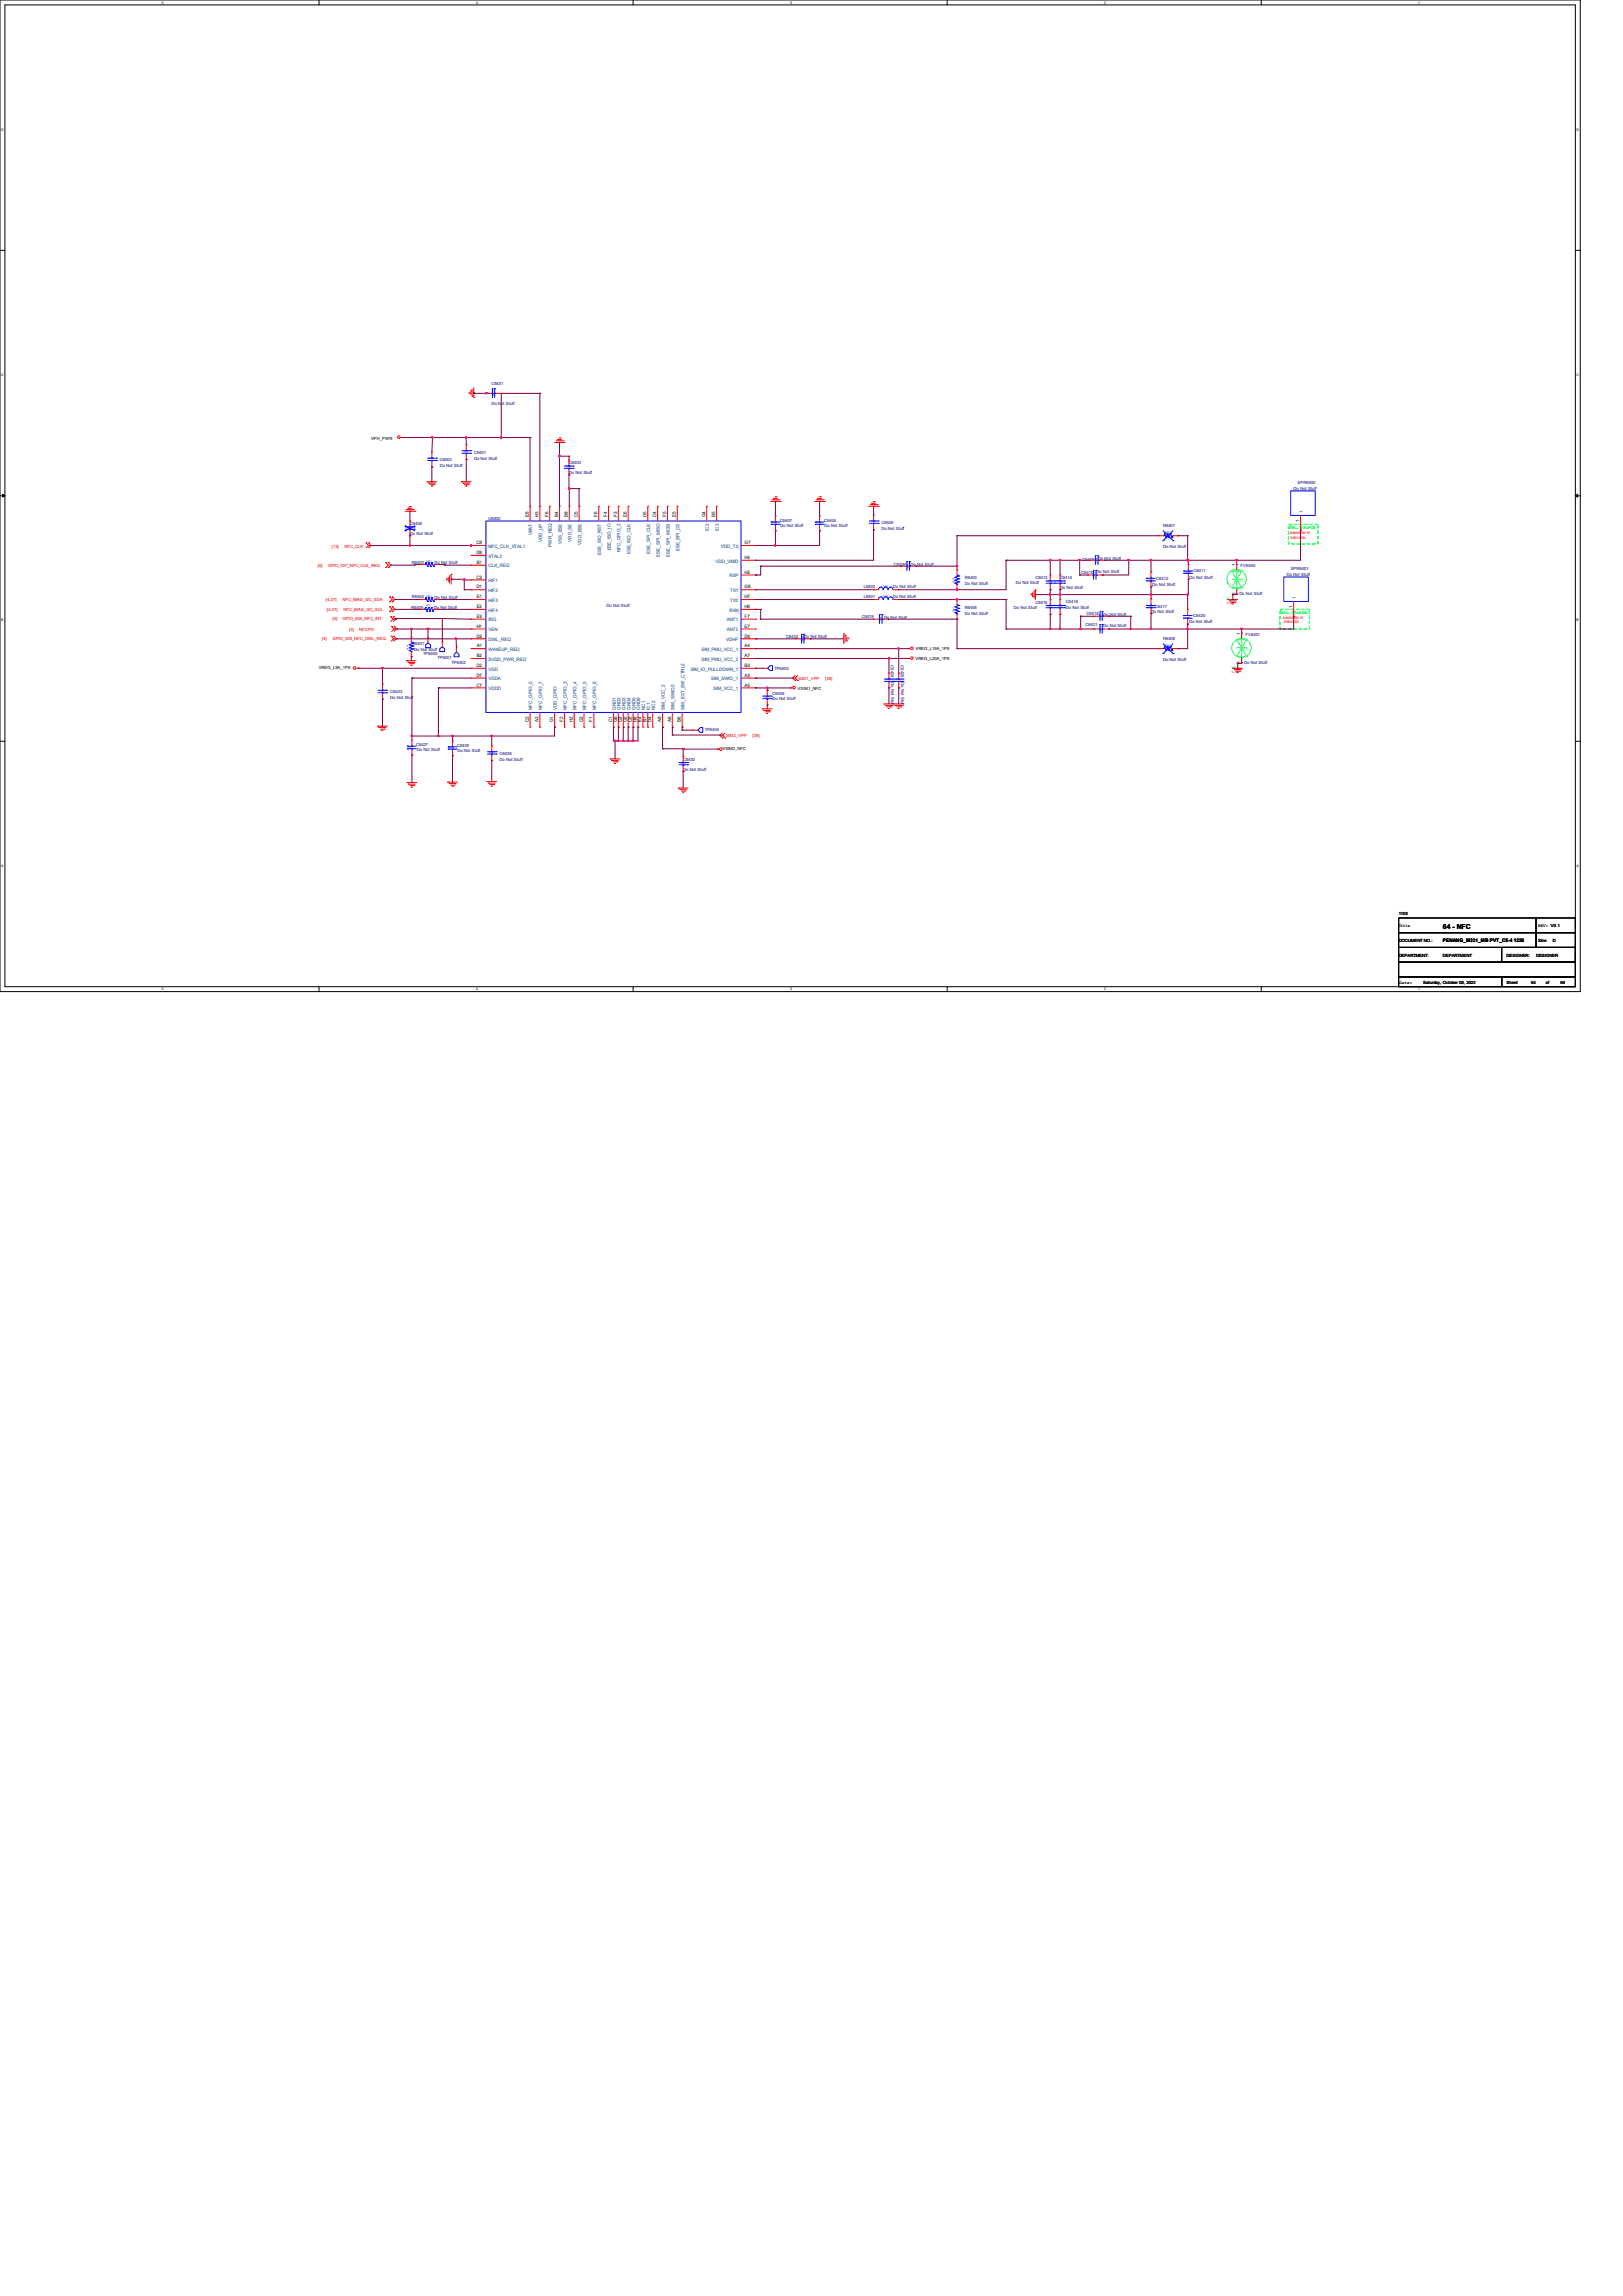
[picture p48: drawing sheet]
<svg xmlns="http://www.w3.org/2000/svg" width="210mm" height="297mm" viewBox="0 0 210 297" stroke-linecap="round" stroke-linejoin="round" font-family="sans-serif">
<defs><g id="words">
<text font-size=".9" x="186.7" y="120.2">64 - NFC</text>
<g font-size=".6" fill="#000080">
<text x="63.6" y="49.8">C6431</text>
<text x="63.6" y="52.5">Do Not Stuff</text>
<text x="56.9" y="59.7">C6402</text>
<text x="61.3" y="58.7">C6401</text>
<text x="61.3" y="59.5">Do Not Stuff</text>
<text x="56.9" y="60.5">Do Not Stuff</text>
<text x="73.6" y="60.1">C6403</text>
<text x="73.6" y="61.3">Do Not Stuff</text>
<text x="167.4" y="63.4">Do Not Stuff</text>
<text x="167.9" y="62.7">SPR6400</text>
<text x="53" y="67.9">C6406</text>
<text x="53" y="69.2">Do Not Stuff</text>
<text x="63.2" y="67.3">U6400</text>
<text x="100.9" y="67.6">C6407</text>
<text x="101" y="68.2">Do Not Stuff</text>
<text x="106.6" y="67.6">C6404</text>
<text x="106.7" y="68.2">Do Not Stuff</text>
<text x="114" y="67.8">C6405</text>
<text x="114" y="68.6">Do Not Stuff</text>
<text x="150.5" y="68.2">R6401</text>
<text x="150.5" y="70.9">Do Not Stuff</text>
<text x="53.3" y="72.9">R6402</text>
<text x="53.3" y="77.4">R6404</text>
<text x="56.2" y="72.9">Do Not Stuff</text>
<text x="56.2" y="77.5">Do Not Stuff</text>
<text x="111.8" y="76.1">L6400</text>
<text x="111.8" y="77.3">L6401</text>
<text x="115.5" y="76.1">Do Not Stuff</text>
<text x="115.5" y="77.4">Do Not Stuff</text>
<text x="115.7" y="73.2">C6409</text>
<text x="117.8" y="73.2">Do Not Stuff</text>
<text x="124.8" y="74.9">R6403</text>
<text x="124.8" y="75.7">Do Not Stuff</text>
<text x="131.4" y="75.6">Do Not Stuff</text>
<text x="134" y="74.9">C6413</text>
<text x="137.2" y="74.9">C6414</text>
<text x="137.2" y="76.2">Do Not Stuff</text>
<text x="137.9" y="78">C6416</text>
<text x="139.9" y="74.3">C6410 Do Not Stuff</text>
<text x="140" y="72.5">C6408</text>
<text x="142.1" y="72.4">Do Not Stuff</text>
<text x="149.1" y="75.8">Do Not Stuff</text>
<text x="149.6" y="75">C6412</text>
<text x="153.9" y="74.8">Do Not Stuff</text>
<text x="154.4" y="74">C6411</text>
<text x="160.4" y="77">Do Not Stuff</text>
<text x="160.5" y="73.4">FV6400</text>
<text x="166.5" y="74.5">Do Not Stuff</text>
<text x="167" y="73.8">SPR6401</text>
<text x="53.2" y="78.7">R6405</text>
<text x="53.3" y="83.4">R6407</text>
<text x="56.1" y="78.7">Do Not Stuff</text>
<text x="78.5" y="78.5">Do Not Stuff</text>
<text x="101.7" y="82.6">C6422</text>
<text x="104" y="82.6">Do Not Stuff</text>
<text x="111.5" y="79.9">C6419</text>
<text x="114.4" y="80.1">Do Not Stuff</text>
<text x="124.8" y="78.7">R6406</text>
<text x="124.8" y="79.5">Do Not Stuff</text>
<text x="131.2" y="78.8">Do Not Stuff</text>
<text x="134" y="78.1">C6415</text>
<text x="137.9" y="78.7">Do Not Stuff</text>
<text x="140.5" y="80.9">C6421</text>
<text x="140.6" y="79.5">C6418</text>
<text x="142.7" y="79.6">Do Not Stuff</text>
<text x="142.7" y="81.2">Do Not Stuff</text>
<text x="148.9" y="79.2">Do Not Stuff</text>
<text x="149.4" y="78.6">C6417</text>
<text x="150.5" y="82.8">R6408</text>
<text x="153.9" y="80.6">Do Not Stuff</text>
<text x="154.4" y="79.8">C6420</text>
<text x="161.2" y="82.3">FV6401</text>
<text x="50.5" y="89.7">C6423</text>
<text x="53.6" y="84.2">Do Not Stuff</text>
<text x="54.7" y="84.7">TP6400</text>
<text x="56.6" y="85.2">TP6401</text>
<text x="58.4" y="85.9">TP6402</text>
<text x="99.9" y="90">C6426</text>
<text x="100.2" y="86.6">TP6403</text>
<text x="115.3" y="86.1" transform="rotate(90 115.3 86.1)">C6424</text>
<text x="115.3" y="88.3" transform="rotate(90 115.3 88.3)">Do Not Stuff</text>
<text x="116.5" y="86.1" transform="rotate(90 116.5 86.1)">C6425</text>
<text x="116.6" y="88.3" transform="rotate(90 116.6 88.3)">Do Not Stuff</text>
<text x="150.5" y="85.5">Do Not Stuff</text>
<text x="161" y="85.9">Do Not Stuff</text>
<text x="50.5" y="90.5">Do Not Stuff</text>
<text x="91.2" y="94.6">TP6404</text>
<text x="99.9" y="90.6">Do Not Stuff</text>
<text x="53.8" y="96.6">C6427</text>
<text x="53.9" y="97.2">Do Not Stuff</text>
<text x="59.1" y="96.6">C6429</text>
<text x="59.2" y="97.3">Do Not Stuff</text>
<text x="64.6" y="97.7">C6428</text>
<text x="64.6" y="98.4">Do Not Stuff</text>
<text x="88.4" y="98.4">C6430</text>
<text x="88.4" y="99.7">Do Not Stuff</text>
</g>
<g font-size=".6">
<text x="48" y="56.9">VPH_PWR</text>
<text x="61.6" y="70.4">C8</text>
<text x="61.6" y="71.7">D8</text>
<text x="68.4" y="66.9" transform="rotate(-90 68.4 66.9)">E8</text>
<text x="69.7" y="66.9" transform="rotate(-90 69.7 66.9)">H3</text>
<text x="71" y="66.9" transform="rotate(-90 71 66.9)">F8</text>
<text x="72.2" y="66.9" transform="rotate(-90 72.2 66.9)">B4</text>
<text x="73.5" y="66.9" transform="rotate(-90 73.5 66.9)">B8</text>
<text x="74.8" y="66.9" transform="rotate(-90 74.8 66.9)">C5</text>
<text x="77.3" y="66.9" transform="rotate(-90 77.3 66.9)">F6</text>
<text x="78.6" y="66.9" transform="rotate(-90 78.6 66.9)">F4</text>
<text x="79.8" y="66.9" transform="rotate(-90 79.8 66.9)">F3</text>
<text x="81.1" y="66.9" transform="rotate(-90 81.1 66.9)">E6</text>
<text x="83.7" y="66.9" transform="rotate(-90 83.7 66.9)">D5</text>
<text x="84.9" y="66.9" transform="rotate(-90 84.9 66.9)">C4</text>
<text x="86.2" y="66.9" transform="rotate(-90 86.2 66.9)">F5</text>
<text x="87.5" y="66.9" transform="rotate(-90 87.5 66.9)">E5</text>
<text x="91.3" y="66.9" transform="rotate(-90 91.3 66.9)">G4</text>
<text x="92.5" y="66.9" transform="rotate(-90 92.5 66.9)">B5</text>
<text x="96.4" y="70.4">G7</text>
<text x="168.1" y="67.5" transform="rotate(-90 168.1 67.5)">1</text>
<text x="61.6" y="74.8">C3</text>
<text x="61.6" y="76.1">D1</text>
<text x="61.7" y="72.9">B1</text>
<text x="61.7" y="77.4">E1</text>
<text x="96.4" y="74.2">H5</text>
<text x="96.4" y="76.1">G8</text>
<text x="96.4" y="77.4">H7</text>
<text x="96.4" y="72.3">H4</text>
<text x="159.9" y="77" transform="rotate(-90 159.9 77)">2</text>
<text x="159.9" y="73.2" transform="rotate(-90 159.9 73.2)">1</text>
<text x="61.6" y="82.5">D3</text>
<text x="61.7" y="78.7">E2</text>
<text x="61.7" y="79.9">E3</text>
<text x="61.7" y="81.2">H1</text>
<text x="61.7" y="83.7">A1</text>
<text x="96.4" y="78.7">H6</text>
<text x="96.4" y="83.7">A4</text>
<text x="96.4" y="82.5">D6</text>
<text x="96.4" y="79.9">F7</text>
<text x="96.4" y="81.2">E7</text>
<text x="160.5" y="82.1" transform="rotate(-90 160.5 82.1)">1</text>
<text x="167.2" y="78.6" transform="rotate(-90 167.2 78.6)">1</text>
<text x="41.2" y="86.5">VREG_L9A_1P8</text>
<text x="61.6" y="86.3">D2</text>
<text x="61.6" y="87.5">D7</text>
<text x="61.6" y="88.8">C7</text>
<text x="61.7" y="85">B2</text>
<text x="96.4" y="86.3">B3</text>
<text x="96.4" y="85">A7</text>
<text x="96.4" y="87.5">A3</text>
<text x="96.4" y="88.8">A5</text>
<text x="103.2" y="89.2">VSIM1_NFC</text>
<text x="118.4" y="84.1">VREG_L19A_1P8</text>
<text x="118.4" y="85.4">VREG_L20A_1P8</text>
<text x="160.5" y="85.9" transform="rotate(-90 160.5 85.9)">2</text>
<text x="68.4" y="93.4" transform="rotate(-90 68.4 93.4)">C2</text>
<text x="69.7" y="93.3" transform="rotate(-90 69.7 93.3)">A2</text>
<text x="71.6" y="93.4" transform="rotate(-90 71.6 93.4)">G1</text>
<text x="72.9" y="93.3" transform="rotate(-90 72.9 93.3)">F2</text>
<text x="74.1" y="93.4" transform="rotate(-90 74.1 93.4)">H2</text>
<text x="75.4" y="93.4" transform="rotate(-90 75.4 93.4)">G2</text>
<text x="76.7" y="93.3" transform="rotate(-90 76.7 93.3)">F1</text>
<text x="79.2" y="93.4" transform="rotate(-90 79.2 93.4)">C1</text>
<text x="79.8" y="93.4" transform="rotate(-90 79.8 93.4)">G6</text>
<text x="80.5" y="93.4" transform="rotate(-90 80.5 93.4)">G3</text>
<text x="81.1" y="93.4" transform="rotate(-90 81.1 93.4)">G5</text>
<text x="81.7" y="93.4" transform="rotate(-90 81.7 93.4)">C6</text>
<text x="82.4" y="93.4" transform="rotate(-90 82.4 93.4)">H8</text>
<text x="83" y="93.3" transform="rotate(-90 83 93.3)">E4</text>
<text x="83.7" y="93.3" transform="rotate(-90 83.7 93.3)">B7</text>
<text x="84.3" y="93.4" transform="rotate(-90 84.3 93.4)">D4</text>
<text x="85.6" y="93.3" transform="rotate(-90 85.6 93.3)">A8</text>
<text x="86.8" y="93.3" transform="rotate(-90 86.8 93.3)">A6</text>
<text x="88.1" y="93.3" transform="rotate(-90 88.1 93.3)">B6</text>
<text x="93.5" y="97.1">VSIM2_NFC</text>
<text x="181" y="119.9">Title</text>
<text x="181" y="118.4">1103</text>
<text x="199" y="119.9">REV: V0.1</text>
<text x="181" y="121.8">DOCUMENT NO.:</text>
<text x="181" y="123.7">DEPARTMENT:</text>
<text x="186.7" y="123.7">DEPARTMENT</text>
<text x="186.7" y="121.9">PENANG_M331_MB PVT_C5-4 1220</text>
<text x="194.9" y="123.7">DESIGNER:</text>
<text x="198.8" y="123.7">DESIGNER</text>
<text x="199" y="121.8">Size</text>
<text x="200.9" y="121.8">D</text>
<text x="181.1" y="127.3">Date:</text>
<text x="184.1" y="127.3">Saturday, October 08, 2022</text>
<text x="194.9" y="127.3">Sheet</text>
<text x="198.1" y="127.3">64</text>
<text x="200" y="127.3">of</text>
<text x="201.9" y="127.3">66</text>
</g>
<g font-size=".6" fill="#f00">
<text x="42.9" y="70.9">[13]</text>
<text x="44.6" y="70.9">NFC_CLK</text>
<text x="41.1" y="73.4">[4]</text>
<text x="42.2" y="77.7">[4,27]</text>
<text x="42.4" y="73.4">GPIO_007_NFC_CLK_REQ</text>
<text x="44.3" y="77.7">NFC_BIAS_I2C_SDA</text>
<text x="41.7" y="82.8">[4]</text>
<text x="42.3" y="79">[4,27]</text>
<text x="43" y="80.3">[4]</text>
<text x="43" y="82.8">GPIO_008_NFC_DWL_REQ</text>
<text x="44.3" y="80.3">GPIO_009_NFC_INT</text>
<text x="44.4" y="79">NFC_BIAS_I2C_SCL</text>
<text x="45.2" y="81.6">[4]</text>
<text x="46.5" y="81.6">NFCPD</text>
<text x="103.3" y="87.9">SIM1_VPP</text>
<text x="106.8" y="87.9">[36]</text>
<text x="93.9" y="95.4">SIM2_VPP</text>
<text x="97.4" y="95.4">[36]</text>
</g>
<g font-size=".6" fill="#004080">
<text x="63.2" y="70.9">NFC_CLK_XTAL1</text>
<text x="68.9" y="69.3" transform="rotate(-90 68.9 69.3)">VBAT</text>
<text x="70.1" y="70.1" transform="rotate(-90 70.1 70.1)">VDD_UP</text>
<text x="71.4" y="70.7" transform="rotate(-90 71.4 70.7)">PWR_REQ</text>
<text x="72.7" y="70.4" transform="rotate(-90 72.7 70.4)">VSS_ESE</text>
<text x="74" y="70.1" transform="rotate(-90 74 70.1)">VDD_SE</text>
<text x="75.2" y="70.4" transform="rotate(-90 75.2 70.4)">VDD_ESE</text>
<text x="77.8" y="71.8" transform="rotate(-90 77.8 71.8)">ESE_ISO_RST</text>
<text x="79" y="71.2" transform="rotate(-90 79 71.2)">ESE_ISO_IO</text>
<text x="80.3" y="71.5" transform="rotate(-90 80.3 71.5)">NFC_GPIO_2</text>
<text x="81.6" y="71.7" transform="rotate(-90 81.6 71.7)">ESE_ISO_CLK</text>
<text x="84.1" y="71.6" transform="rotate(-90 84.1 71.6)">ESE_SPI_CLK</text>
<text x="87.9" y="71.3" transform="rotate(-90 87.9 71.3)">ESE_SPI_CS</text>
<text x="91.7" y="68.7" transform="rotate(-90 91.7 68.7)">IC2</text>
<text x="93" y="68.7" transform="rotate(-90 93 68.7)">IC3</text>
<text x="93.3" y="70.9">VDD_TX</text>
<text x="168.6" y="66.3" transform="rotate(-90 168.6 66.3)">1</text>
<text x="63.2" y="73.4">CLK_REQ</text>
<text x="63.2" y="75.3">HIF1</text>
<text x="63.2" y="76.6">HIF2</text>
<text x="63.2" y="77.9">HIF3</text>
<text x="63.2" y="72.1">XTAL2</text>
<text x="85.4" y="72" transform="rotate(-90 85.4 72)">ESE_SPI_MISO</text>
<text x="86.7" y="72" transform="rotate(-90 86.7 72)">ESE_SPI_MOSI</text>
<text x="92.6" y="72.8">VDD_VMID</text>
<text x="94.4" y="74.7">RXP</text>
<text x="94.5" y="76.6">TX1</text>
<text x="94.5" y="77.9">TX2</text>
<text x="167.7" y="77.5" transform="rotate(-90 167.7 77.5)">1</text>
<text x="63.2" y="82.9">DWL_REQ</text>
<text x="63.2" y="79.1">HIF4</text>
<text x="63.2" y="80.4">IRQ</text>
<text x="63.2" y="81.7">VEN</text>
<text x="94" y="82.9">VDHF</text>
<text x="94.1" y="80.4">ANT1</text>
<text x="94.1" y="81.7">ANT2</text>
<text x="94.4" y="79.1">RXN</text>
<text x="63.2" y="85.5">SVDD_PWR_REQ</text>
<text x="63.2" y="86.7">VDD</text>
<text x="63.2" y="88">VDDA</text>
<text x="63.2" y="89.3">VDDD</text>
<text x="63.2" y="84.2">WAKEUP_REQ</text>
<text x="89.4" y="86.7">SIM_IO_PULLDOWN_1</text>
<text x="90.8" y="84.2">SIM_PMU_VCC_1</text>
<text x="90.8" y="85.5">SIM_PMU_VCC_2</text>
<text x="92" y="88">SIM_SWIO_1</text>
<text x="92.3" y="89.3">SIM_VCC_1</text>
<text x="68.9" y="91.8" transform="rotate(-90 68.9 91.8)">NFC_GPIO_0</text>
<text x="70.1" y="91.8" transform="rotate(-90 70.1 91.8)">NFC_GPIO_7</text>
<text x="72.1" y="91.8" transform="rotate(-90 72.1 91.8)">VDD_GPIO</text>
<text x="73.3" y="91.8" transform="rotate(-90 73.3 91.8)">NFC_GPIO_3</text>
<text x="74.6" y="91.8" transform="rotate(-90 74.6 91.8)">NFC_GPIO_4</text>
<text x="75.9" y="91.8" transform="rotate(-90 75.9 91.8)">NFC_GPIO_5</text>
<text x="77.1" y="91.8" transform="rotate(-90 77.1 91.8)">NFC_GPIO_6</text>
<text x="79.7" y="91.8" transform="rotate(-90 79.7 91.8)">GND1</text>
<text x="80.3" y="91.8" transform="rotate(-90 80.3 91.8)">GND2</text>
<text x="80.9" y="91.8" transform="rotate(-90 80.9 91.8)">GND3</text>
<text x="81.6" y="91.8" transform="rotate(-90 81.6 91.8)">GND4</text>
<text x="82.2" y="91.8" transform="rotate(-90 82.2 91.8)">GND5</text>
<text x="82.8" y="91.8" transform="rotate(-90 82.8 91.8)">GND6</text>
<text x="83.5" y="91.8" transform="rotate(-90 83.5 91.8)">NC1</text>
<text x="84.1" y="91.8" transform="rotate(-90 84.1 91.8)">IC1</text>
<text x="84.8" y="91.8" transform="rotate(-90 84.8 91.8)">NC2</text>
<text x="86" y="91.8" transform="rotate(-90 86 91.8)">SIM_VCC_2</text>
<text x="87.3" y="91.8" transform="rotate(-90 87.3 91.8)">SIM_SWIO2</text>
<text x="88.6" y="91.8" transform="rotate(-90 88.6 91.8)">SIM_EXT_SW_CTRL2</text>
</g>
<g font-size=".6" fill="#0f0">
<text x="166.7" y="68.4">Sec. source</text>
<text x="165.6" y="79.4">Sec. source</text>
</g>
<g font-size=".5">
<text x="21" y=".5">5</text>
<text x="61.6" y=".5">4</text>
<text x="102.2" y=".5">3</text>
<text x="142.9" y=".5">2</text>
<text x="183.5" y=".5">1</text>
<text x=".2" y="16.9">D</text>
<text x="204" y="16.9">D</text>
<text x=".2" y="48.6">C</text>
<text x="204" y="48.6">C</text>
<text x=".2" y="80.4">B</text>
<text x="204" y="80.4">B</text>
<text x=".2" y="112.1">A</text>
<text x="204" y="112.1">A</text>
<text x="21" y="128.1">5</text>
<text x="61.6" y="128.1">4</text>
<text x="102.2" y="128.1">3</text>
<text x="142.9" y="128.1">2</text>
<text x="183.5" y="128.1">1</text>
</g>
<g font-size=".5" fill="#f00">
<text x="166.8" y="69.1">4440AA000116</text>
<text x="167" y="69.7">818012059</text>
<text x="165.9" y="80.1">4440AA000116</text>
<text x="166.1" y="80.6">818012059</text>
</g>
<g font-size=".5" fill="#0f0">
<text x="158.7" y="77.6">NC</text>
<text x="159.4" y="86.5">NC</text>
</g>
<g font-size=".5" fill="#ff8000">
<text x="158.7" y="78.2">0.3pF</text>
<text x="159.4" y="87.1">0.3pF</text>
</g>
<g font-size=".3" fill="#00f">
<text x="63.9" y="51.3" transform="rotate(-90 63.9 51.3)">0402</text>
<text x="55.5" y="59.4">0402</text>
<text x="60" y="58.5">0201</text>
<text x="73.3" y="60.5">0201</text>
<text x="52.7" y="68.3">0201</text>
<text x="99.8" y="67.7">0201</text>
<text x="105.5" y="67.7">0201</text>
<text x="112.7" y="67.6">0201</text>
<text x="150.7" y="68.9">0201</text>
<text x="55.2" y="72.6">0201</text>
<text x="55.2" y="77.2">0201</text>
<text x="114.3" y="75.9">0402</text>
<text x="114.3" y="77.2">0402</text>
<text x="117.6" y="73.5" transform="rotate(-90 117.6 73.5)">0201</text>
<text x="123.5" y="75.4" transform="rotate(-90 123.5 75.4)">0201</text>
<text x="135.6" y="75.3">0201</text>
<text x="136.9" y="75.3">0201</text>
<text x="141.7" y="74.7" transform="rotate(-90 141.7 74.7)">0201</text>
<text x="142" y="72.8" transform="rotate(-90 142 72.8)">0201</text>
<text x="149.2" y="74.9" transform="rotate(-180 149.2 74.9)">0201</text>
<text x="154.1" y="74" transform="rotate(-180 154.1 74)">0201</text>
<text x="55.1" y="78.4">0201</text>
<text x="103.9" y="82.9" transform="rotate(-90 103.9 82.9)">0201</text>
<text x="114" y="80.4" transform="rotate(-90 114 80.4)">0201</text>
<text x="123.5" y="79.2" transform="rotate(-90 123.5 79.2)">0201</text>
<text x="135.6" y="78.5">0201</text>
<text x="136.9" y="78.5">0201</text>
<text x="142.5" y="81.7" transform="rotate(-90 142.5 81.7)">0201</text>
<text x="142.5" y="80" transform="rotate(-90 142.5 80)">0201</text>
<text x="149.2" y="78.4" transform="rotate(-180 149.2 78.4)">0201</text>
<text x="150.7" y="83.5">0201</text>
<text x="154" y="79.8" transform="rotate(-180 154 79.8)">0201</text>
<text x="49.1" y="89.5">0201</text>
<text x="52.9" y="84.1" transform="rotate(-90 52.9 84.1)">0201</text>
<text x="114.7" y="88">0201</text>
<text x="116" y="88">0201</text>
<text x="98.9" y="90.3">0201</text>
<text x="52.8" y="96.7">0201</text>
<text x="58" y="96.8">0201</text>
<text x="63.3" y="97.4">0201</text>
<text x="88.1" y="98.8">0201</text>
</g>
<g font-size=".3" fill="#00ff80">
<text x="160.1" y="75.3">TVS-B</text>
<text x="160.8" y="84.2">TVS-B</text>
</g>
</g></defs>
<g fill="none" stroke="#000" stroke-width=".13">
<path d="M41.3 0v.6M81.9 0v.6M122.6 0v.6M163.2 0v.6M0 0h204.5v128.3h-204.5zM.6 .6h203.2v127h-203.2zM0 32.4h.6M203.8 32.4h.7M0 64.1h.6M.3 63.9l.3 .2-.3 .2zM203.8 64.1h.7M203.8 64.1l.3-.2v.4z"/>
<path d="M0 95.9h.6M203.8 95.9h.7M181 118.7h17.8v2h-17.8zM198.8 118.7h5v2h-5zM41.3 127.6v.7M81.9 127.6v.7M122.6 127.6v.7M163.2 127.6v.7M181 124.5h22.8v1.9h-22.8zM181 122.6h22.8v1.9h-22.8zM181 126.4h13.3v1.2h-13.3zM181 120.6h17.8v2h-17.8z"/>
<path d="M194.3 126.4h9.5v1.2h-9.5zM194.3 122.6h9.5v1.9h-9.5zM198.8 120.6h5v2h-5z"/>
</g>
<path d="M.3 63.9l.3 .2-.3 .2zM203.8 64.1l.3-.2v.4z" fill="#000"/>
<path d="M165.6 78.8h3.8v2.6h-3.8zM166.7 67.8h3.8v2.6h-3.8z" fill="none" stroke="#0f0" stroke-width=".17" stroke-dasharray=".3 .3"/>
<g fill="none" stroke="#f00" stroke-width=".13">
<path d="M51.8 56.6h.3M52.1 56.6h.1M55.9 58.5h.1M55.9 58.5v.6M55.9 59.8v.6M60.3 57.5h.1M60.3 59.4h.1M60.3 57.5v.7M60.3 58.8v.6M60.7 50.9h.1M60.7 50.8v.1M60.9 50.5h.1"/>
<path d="M60.9 50.5v.6M61.1 51.3h.1M61.1 50.4v.9M61.3 51.4h.1M61.3 50.2v1.2M62.9 50.9h.1M62.9 50.9h.7M64.2 50.9h.7M64.9 50.9h.1M71.8 57.2h1.2M72 57h.9M72.1 56.9h.1"/>
<path d="M72.1 56.9h.5M72.3 56.6h.2M72.5 56.6h.1M72.9 57h.1M73 57.2h.1M73.6 59.5h.1M73.6 59.5v.7M47.4 70.2h.1M47.4 70.2l.3 .4M47.7 70.6l-.3 .3M47.7 70.2l.3 .4M47.7 70.6h.1"/>
<path d="M47.7 70.2h.1M48 70.6h.1M48 70.6l-.3 .3M49.9 73.4h.1M49.9 72.8h.1M49.9 72.8l.3 .3-.3 .3M50.2 72.8l.3 .3-.3 .3M50.2 72.8h.1M50.2 73.4h.1M50.4 77.9h.1M50.4 77.2h.1M50.4 79.1h.1"/>
<path d="M50.4 78.5h.1M50.4 77.2l.4 .4-.4 .3M50.4 78.5l.4 .3-.4 .3M50.5 79.8h.1M50.5 79.8l.4 .3M50.8 77.2l.3 .4-.3 .3M50.8 78.5l.3 .3-.3 .3M50.8 77.2h.1M50.8 77.9h.1M50.8 78.5h.1M50.8 79.1h.1M50.9 79.8l.3 .3"/>
<path d="M50.9 79.8h.1M52.4 66.1h1.3M52.6 65.9h.9M52.8 65.7h.1M52.8 65.7h.5M53 65.5h.1M53 67.4h.1M53 69.3h.1M53 67.4v.6M53 68.7v.6M53.1 65.5h.1M53.5 65.9h.1"/>
<path d="M53.7 66.1h.1M54.2 78.8h.1M54.2 78.8h.7M54.3 77.6h.6M54.3 73h.6M54.3 73h.1M54.3 77.6h.1M55.2 62.3h1.3M55.2 62.3h.1M55.5 62.5h.1M55.5 62.5h.8M55.6 62.7h.5"/>
<path d="M55.8 62.9h.1M55.8 62.9h.2M55.9 60.4h.1M56.1 62.7h.1M56.1 78.8h.7M56.2 77.6h.7M56.2 73h.7M56.8 78.8h.1M56.9 73h.1M56.9 77.6h.1M57.8 74.9h.1M57.8 74.9v.1"/>
<path d="M58 75.2h.1M58 74.7v.5M58.2 74.5h.1M58.2 74.5v.9M58.4 74.3h.1M58.4 74.3v1.3M59.7 62.3h.1M59.7 62.3h1.3M59.9 62.5h.1M59.9 62.5h.9M60.1 62.7h.5M60.3 62.9h.1"/>
<path d="M60.6 62.7h.1M61 77.6h1.9M61 76.3h1.9M61 73.1h1.9M61 75h1.9M61 78.8h1.9M61 70.6h1.9M61 71.8h1.9M61 73.1h.1M61 75h.1M61 76.3h.1M61 77.6h.1"/>
<path d="M61 78.8h.1M61 70.6h.1M61 71.8h.1M68.6 65.5h.1M68.6 65.5v1.9M69.8 65.5h.1M69.8 65.5v1.9M71.1 65.5h.1M71.1 65.5v1.9M72.4 65.5h.1M72.4 65.5v1.9M73.6 61.4h.1"/>
<path d="M73.6 60.8v.6M73.7 65.5h.1M73.7 65.5v1.9M74.9 65.5h.1M74.9 65.5v1.9M77.5 65.5h.1M77.5 65.5v1.9M78.7 65.5h.1M78.7 65.5v1.9M80 65.5h.1M80 65.5v1.9M81.3 65.5h.1"/>
<path d="M81.3 65.5v1.9M83.8 65.5h.1M83.8 65.5v1.9M85.1 65.5h.1M85.1 65.5v1.9M86.4 65.5h.1M86.4 65.5v1.9M87.6 65.5h.1M87.6 65.5v1.9M91.4 65.5h.1M91.4 65.5v1.9M92.7 65.5h.1"/>
<path d="M92.7 65.5v1.9M95.9 77.6h1.9M95.9 76.3h1.9M95.9 78.8h1.9M95.9 70.6h1.9M95.9 74.4h1.9M95.9 72.5h1.9M97.8 78.8h.1M97.8 74.4h.1M97.8 76.3h.1M97.8 77.6h.1M97.8 70.6h.1"/>
<path d="M97.8 72.5h.1M99.7 64.9h1.3M99.9 64.6h.9M100.1 64.5h.1M100.1 64.5h.5M100.3 64.3h.1M100.3 66.8h.1M100.3 68.7h.1M100.3 66.8v.6M100.3 68v.7M100.4 64.3h.1M100.8 64.6h.1"/>
<path d="M101 64.9h.1M105.4 64.9h1.3M105.6 64.6h.9M105.8 64.5h.1M105.8 64.5h.5M106 64.3h.1M106 66.8h.1M106 68.7h.1M106 66.8v.6M106 68v.7M106.1 64.3h.1M106.5 64.6h.1"/>
<path d="M106.7 64.9h.1M112.4 65.5h1.3M112.6 65.3h.9M112.8 65.1h.1M112.8 65.1h.5M113 64.9h.1M113 76.3h.1M113 77.6h.1M113 66.6h.1M113 68.5h.1M113 66.6v.7M113 67.9v.6"/>
<path d="M113 77.6h.7M113 76.3h.7M113.1 64.9h.1M113.5 65.3h.1M113.7 65.5h.1M115.6 77.6h.6M115.6 76.3h.6M116.2 76.3h.1M116.2 77.6h.1M116.6 73.2h.6M116.6 73.2h.1M117.9 73.2h.6"/>
<path d="M118.5 73.2h.1M123.8 77.6h.1M123.8 73.7h.1M123.8 76.3h.1M123.8 73.7v.7M123.8 75.6v.7M123.8 77.6v.6M123.8 79.5v.6M133.4 76.8h.1M133.4 76.8v.2M133.6 77.2h.1M133.6 76.7v.5"/>
<path d="M133.8 76.5h.1M133.8 76.5v.8M134 76.3h.1M134 76.3v1.3M135.9 77.6h.1M135.9 79.5h.1M135.9 74.4h.1M135.9 76.3h.1M135.9 74.4v.6M135.9 75.6v.7M135.9 77.6v.6M135.9 78.8v.7"/>
<path d="M137.2 77.6h.1M137.2 79.5h.1M137.2 74.4h.1M137.2 76.3h.1M137.2 74.4v.6M137.2 75.6v.7M137.2 77.6v.6M137.2 78.8v.7M140.7 74.4h.7M140.7 74.4h.1M141 72.5h.6M141 72.5h.1"/>
<path d="M141.6 79.7h.6M141.6 79.7h.1M142 74.4h.6M142.2 72.5h.7M142.6 74.4h.1M142.8 79.7h.7M142.9 72.5h.1M143.5 79.7h.1M148.9 79.4h.1M148.9 77.5h.1M148.9 75.9h.1M148.9 74h.1"/>
<path d="M148.9 74v.6M148.9 75.3v.6M148.9 77.5v.6M148.9 78.7v.7M149.9 69.3h.1M149.9 69.3h.6M151.8 69.3h.6M152.4 69.3h.1M153.7 78.8h.1M153.7 78.8v.7M153.8 74.9h.1M153.8 73h.1"/>
<path d="M153.8 73v.7M153.8 74.3v.6M158.9 77.6h.1M158.9 77.6h1.2M159.1 77.7h.1M159.1 77.7h.9M159.3 77.9h.5M159.5 78.1h.1M159.8 77.9h.1M160 73h.1M160 76.8h.1M160 73v.7"/>
<path d="M160 76.2v.6M167.4 79.7h.1M167.4 77.8v1.9M168.3 68.6h.1M168.3 66.7v1.9M46.1 86.4h.3M46.4 86.4h.1M48.9 93.9h.1M48.9 93.9h1.2M49 94.1h.9M49 94.1h.1M49.2 94.3h.5"/>
<path d="M49.4 94.5h.1M49.5 88.5h.1M49.5 90.4h.1M49.5 88.5v.7M49.5 89.8v.6M49.7 94.3h.1M50.6 82.3l.3 .3M50.6 82.3h.1M50.7 81h.1M50.7 81l.3 .4M50.9 80.1l-.4 .3M50.9 80.1h.1"/>
<path d="M50.9 82.6h.1M50.9 82.3h.1M50.9 82.6l-.3 .3M50.9 82.3l.4 .3M51 81.4l-.3 .3M51 81l.3 .4M51 81.4h.1M51 81h.1M51.2 80.1h.1M51.2 80.1l-.3 .3M51.3 82.6l-.4 .3M51.3 82.6h.1"/>
<path d="M51.3 81.4h.1M51.3 81.4l-.3 .3M52.6 85.5h.1M52.6 85.5h1.2M52.8 85.7h.1M52.8 85.7h.9M53 85.9h.5M53.2 86.1h.1M53.2 82.4h.1M53.2 85h.1M53.2 82.4v.7M53.2 84.3v.7"/>
<path d="M53.3 95.8h.1M53.3 97.7h.1M53.3 95.8v.6M53.3 97v.7M53.5 85.9h.1M55.4 82.5h.1M55.4 82.5v.6M57.2 83h.1M57.2 83v.7M58.5 95.8h.1M58.5 97.7h.1M58.5 95.8v.7"/>
<path d="M58.5 97.1v.6M59.1 83.7h.1M59.1 83.7v.6M61 83.9h1.9M61 85.2h1.9M61 86.4h1.9M61 89h1.9M61 82.6h1.9M61 80.1h1.9M61 81.4h1.9M61 87.7h1.9M61 82.6h.1"/>
<path d="M61 80.1h.1M61 85.2h.1M61 86.4h.1M61 87.7h.1M61 89h.1M61 81.4h.1M61 83.9h.1M63.6 96.5h.1M63.6 98.4h.1M63.6 96.5v.6M63.6 97.7v.7M68.6 94.1h.1"/>
<path d="M68.6 92.2v1.9M69.8 94.1h.1M69.8 92.2v1.9M71.8 94.1h.1M71.8 92.2v1.9M73 94.1h.1M73 92.2v1.9M74.3 94.1h.1M74.3 92.2v1.9M75.6 94.1h.1M75.6 92.2v1.9M76.8 94.1h.1"/>
<path d="M76.8 92.2v1.9M79 98.2h1.2M79 98.2h.1M79.1 98.4h.1M79.1 98.4h.9M79.3 98.6h.5M79.4 94.1h.1M79.4 92.2v1.9M79.5 98.8h.1M79.8 98.6h.1M80 94.1h.1M80 92.2v1.9"/>
<path d="M80.6 94.1h.1M80.6 92.2v1.9M81.3 94.1h.1M81.3 92.2v1.9M81.9 94.1h.1M81.9 92.2v1.9M82.5 94.1h.1M82.5 92.2v1.9M83.2 94.1h.1M83.2 92.2v1.9M83.8 94.1h.1M83.8 92.2v1.9"/>
<path d="M84.5 94.1h.1M84.5 92.2v1.9M85.7 94.1h.1M85.7 92.2v1.9M87 94.1h.1M87 92.2v1.9M88.3 94.1h.1M88.3 92.2v1.9M88.4 97.9h.1M88.4 99.8h.1M88.4 97.9v.6M88.4 99.1v.7"/>
<path d="M89.7 94.4h.1M89.7 94.4h.6M92.8 96.9h.1M92.8 96.9h.3M93.2 95.1h.1M93.2 95.1l.3 .4M93.5 95.1h.1M93.5 95.5h.1M93.5 95.1l.3 .4M93.5 94.8l-.3 .3M93.8 95.5h.1M93.8 94.8l-.3 .3"/>
<path d="M95.9 83.9h1.9M95.9 85.2h1.9M95.9 86.4h1.9M95.9 89h1.9M95.9 82.6h1.9M95.9 80.1h1.9M95.9 81.4h1.9M95.9 87.7h1.9M97.8 80.1h.1M97.8 81.4h.1M97.8 86.4h.1M97.8 83.9h.1"/>
<path d="M97.8 85.2h.1M97.8 87.7h.1M97.8 89h.1M97.8 82.6h.1M98.6 91.7h.1M98.6 91.7h1.3M98.7 86.4h.6M98.7 86.4h.1M98.8 91.9h.1M98.8 91.9h.9M99 92.1h.5M99.2 92.3h.1"/>
<path d="M99.3 89.3h.1M99.3 91.2h.1M99.3 89.3v.6M99.3 90.6v.6M99.5 92.1h.1M102.3 89h.1M102.3 89h.3M102.6 87.7h.1M102.6 87.7l.3 .3M102.9 87.7h.1M102.9 88h.1M102.9 87.7l.3 .3"/>
<path d="M102.9 87.4l-.3 .3M103 82.6h.1M103 82.6h.6M103.2 88h.1M103.2 87.4l-.3 .3M104.2 82.6h.7M104.9 82.6h.1M109.2 82h.1M109.2 82v1.3M109.3 82.2h.1M109.3 82.2v.9M109.6 82.9h.1"/>
<path d="M109.6 82.4v.5M109.7 82.5h.1M109.7 82.5v.2M113 80.1h.1M113 80.1h.7M114.3 80.1h.6M114.4 91.1h.1M114.4 91.1h2.5M114.6 91.3h.8M114.6 91.3h.1M114.8 91.4h.5M114.9 91.7h.1"/>
<path d="M114.9 80.1h.1M114.9 91.7h.2M115 87.1h.1M115 89h.1M115 87.1v.6M115 88.3v.7M115.3 91.4h.1M115.7 91.1h.1M115.8 91.3h.9M115.8 91.3h.1M116 91.4h.5M116.2 91.7h.1"/>
<path d="M116.3 87.1h.1M116.3 89h.1M116.3 87.1v.6M116.3 88.3v.7M116.5 91.4h.1M117.6 83.9h.1M117.6 85.2h.1M117.6 83.9h.2M117.6 85.2h.2M123.8 80.1h.1M141.6 81.4h.6M141.6 81.4h.1"/>
<path d="M142.8 81.4h.7M143.5 81.4h.1M149.9 83.9h.1M149.9 83.9h.6M151.8 83.9h.6M152.4 83.9h.1M153.7 80.7h.1M153.7 80.1v.6M159.5 86.4h.1M159.5 86.4h1.3M159.7 86.6h.9M159.7 86.6h.1"/>
<path d="M159.9 86.8h.5M160.1 87h.1M160.4 86.8h.1M160.7 81.9h.1M160.7 85.7h.1M160.7 81.9v.6M160.7 85.1v.6M52.7 101.2h.1M52.7 101.2h1.2M52.8 101.4h.1M52.8 101.4h.9M53 101.6h.6"/>
<path d="M53.2 101.8h.1M53.6 101.6h.1M57.9 101.2h1.3M57.9 101.2h.1M58.1 101.3h.1M58.1 101.3h.9M58.3 101.6h.5M58.5 101.7h.1M58.8 101.6h.1M63 101.1h.1M63 101.1h1.3M63.2 101.3h.9"/>
<path d="M63.2 101.3h.1M63.4 101.5h.5M63.6 101.7h.1M63.9 101.5h.1M87.8 101.9h.1M87.8 101.9h1.2M88 102.1h.1M88 102.1h.9M88.1 102.3h.5M88.3 102.5h.1M88.3 102.5h.2M88.6 102.3h.1"/>
<circle cx="51.6" cy="56.6" r=".17"/>
<circle cx="45.9" cy="86.4" r=".17"/>
<circle cx="93.3" cy="96.9" r=".17"/>
<circle cx="102.7" cy="88.9" r=".17"/>
<circle cx="118" cy="83.9" r=".17"/>
<circle cx="118" cy="85.1" r=".17"/>
</g>
<g fill="none" stroke="#00f" stroke-width=".13">
<path d="M55.3 59.6h1.2M55.3 59.3h1.2M55.9 59.3h.1M55.9 59.6h.1M55.9 59.1v.2M55.9 59.6v.2M56.5 59.6h.1M56.5 59.3h.1M59.8 58.6h1.1M59.8 58.3h1.1M60.3 58.3h.1M60.3 58.6h.1"/>
<path d="M60.3 58.2v.1M60.3 58.6v.2M60.9 58.6h.1M60.9 58.3h.1M63.6 50.9h.1M63.7 50.9h.1M63.7 50.3h.1M63.7 50.3v1.1M64 50.9h.2M64 50.3h.1M64 50.9h.1M64 50.3v1.1"/>
<path d="M52.4 68h.1M52.4 68.7h.1M52.4 68l1.3 .7M52.5 68.5h1.1M52.5 68.2h1.1M53 68.2h.1M53 68.5h.1M53 68v.2M53 68.5v.2M53.6 68.5h.1M53.6 68.2h.1M53.7 68l-1.3 .7"/>
<path d="M54.9 78.8h.1M54.9 73h.1M54.9 77.6h.1M55 73h.1M55 77.6h.1M55.1 78.6l-.2 .2M55.1 78.6h.1M55.1 78.6l.1 .5M55.1 72.8l-.1 .2M55.1 77.3l-.1 .3M55.1 72.8h.1M55.1 77.3h.1"/>
<path d="M55.1 72.8l.2 .5M55.1 77.3l.2 .5M55.2 79.1h.1M55.3 73.3h.1M55.3 77.8h.1M55.5 78.6h.1M55.5 78.6l.1 .5M55.5 78.6l-.3 .5M55.5 72.8l-.2 .5M55.5 77.3l-.2 .5M55.5 72.8h.1M55.5 77.3h.1"/>
<path d="M55.5 72.8l.2 .5M55.5 77.3l.2 .5M55.6 79.1h.1M55.7 73.3h.1M55.7 77.8h.1M55.8 78.6l-.2 .5M55.8 78.6h.1M55.8 78.6l.2 .5M55.9 72.8h.1M55.9 77.3h.1M55.9 72.8l.2 .5M55.9 77.3l.2 .5"/>
<path d="M55.9 72.8l-.2 .5M55.9 77.3l-.2 .5M56 79.1h.1M56.1 73.3h.1M56.1 77.8h.1M56.1 78.8l-.1 .3M56.1 78.8h.1M56.2 73l-.1 .3M56.2 77.6l-.1 .2M56.2 73h.1M56.2 77.6h.1M62.9 67.4h33v24.8h-33z"/>
<path d="M73 60.6h1.2M73 60.3h1.2M73.6 60.3h.1M73.6 60.6h.1M73.6 60.2v.1M73.6 60.6v.2M74.2 60.6h.1M74.2 60.3h.1M99.8 67.8h1.1M99.8 67.5h1.1M99.8 67.8h.1M99.8 67.5h.1"/>
<path d="M100.3 67.5h.1M100.3 67.8h.1M100.3 67.4v.1M100.3 67.8v.2M105.5 67.8h1.1M105.5 67.5h1.1M105.5 67.8h.1M105.5 67.5h.1M106 67.5h.1M106 67.8h.1M106 67.4v.1M106 67.8v.2"/>
<path d="M112.5 67.7h1.1M112.5 67.4h1.1M113 67.4h.1M113 67.7h.1M113 67.3v.1M113 67.7v.2M113.6 67.7h.1M113.6 67.4h.1M113.8 79.5h.1M113.8 79.5v1.1M114.1 79.5h.1M114.1 79.5v1.1"/>
<path d="M114.3 76.3a.3 .3 0 0 0-.3-.4 .3 .3 0 0 0-.3 .4M114.3 77.5a.3 .3 0 0 0-.3-.3 .3 .3 0 0 0-.3 .4M114.9 76.3a.3 .3 0 0 0-.3-.4 .3 .3 0 0 0-.3 .4M114.9 77.5a.3 .3 0 0 0-.3-.3 .3 .3 0 0 0-.3 .4M115.5 76.3a.3 .3 0 0 0-.3-.4 .3 .3 0 0 0-.3 .4M115.5 77.5a.3 .3 0 0 0-.3-.3 .3 .3 0 0 0-.3 .4M117.2 73.2h.1M117.3 73.2h.1M117.3 72.6h.1M117.3 72.6v1.2M117.7 73.2h.2M117.7 72.6h.1"/>
<path d="M117.7 73.2h.1M117.7 72.6v1.2M123.6 79.2h.1M123.6 78.9h.1M123.6 78.5h.1M123.6 75.4h.1M123.6 75.1h.1M123.6 74.7h.1M123.6 79.2l.2 .2M123.6 75.4l.2 .2M123.6 78.9l.5 .2M123.6 78.5l.5 .2"/>
<path d="M123.6 75.1l.5 .2M123.6 74.7l.5 .2M123.8 78.2h.1M123.8 79.4h.1M123.8 74.4h.1M123.8 75.6h.1M123.8 79.4v.1M123.8 78.2l.3 .1M123.8 74.4l.3 .1M124.1 79.1l-.5 .1M124.1 78.7l-.5 .2M124.1 78.3l-.5 .2"/>
<path d="M124.1 75.3l-.5 .1M124.1 74.9l-.5 .2M124.1 74.5l-.5 .2M124.1 79.1h.1M124.1 78.7h.1M124.1 78.3h.1M124.1 75.3h.1M124.1 74.9h.1M124.1 74.5h.1M135.3 78.3h1.2M135.3 78.6h1.2M135.3 75.1h1.2"/>
<path d="M135.3 75.4h1.2M135.9 78.3h.1M135.9 78.6h.1M135.9 75.1h.1M135.9 75.4h.1M135.9 75v.1M135.9 75.4v.2M135.9 78.2v.1M135.9 78.6v.2M136.5 78.6h.1M136.5 78.3h.1M136.5 75.4h.1"/>
<path d="M136.5 75.1h.1M136.6 78.3h1.2M136.6 78.6h1.2M136.6 75.1h1.2M136.6 75.4h1.2M137.2 78.3h.1M137.2 78.6h.1M137.2 75.1h.1M137.2 75.4h.1M137.2 75v.1M137.2 75.4v.2M137.2 78.2v.1"/>
<path d="M137.2 78.6v.2M137.8 78.6h.1M137.8 78.3h.1M137.8 75.4h.1M137.8 75.1h.1M141.4 74.4h.1M141.5 74.4h.1M141.5 73.8h.1M141.5 73.8v1.1M141.6 72.5h.1M141.7 72.5h.1M141.7 71.9h.1"/>
<path d="M141.7 71.9v1.1M141.8 73.8h.1M141.8 74.4h.1M141.8 73.8v1.1M141.8 74.4h.2M142.1 71.9h.1M142.1 72.5h.1M142.1 71.9v1.1M142.2 79.7h.1M142.3 79.7h.1M142.3 79.1h.1M142.3 79.1v1.2"/>
<path d="M142.6 79.1h.1M142.6 79.7h.1M142.6 79.1v1.2M142.6 79.7h.2M148.3 78.3h1.2M148.3 78.6h1.2M148.3 74.8h1.2M148.3 75.1h1.2M148.3 78.3h.1M148.3 78.6h.1M148.3 74.8h.1M148.3 75.1h.1"/>
<path d="M148.9 78.6h.1M148.9 78.3h.1M148.9 75.1h.1M148.9 74.8h.1M148.9 74.6v.2M148.9 75.1v.2M148.9 78.1v.2M148.9 78.6v.1M150.5 69.9h.1M150.5 69.3h.1M150.5 68.7l1.3 1.2M150.6 69.3h.1"/>
<path d="M150.7 69l-.1 .3M150.7 69h.1M150.7 69l.2 .6M150.9 69.6h.1M151.1 69l-.2 .6M151.1 69h.1M151.1 69l.2 .6M151.3 69.6h.1M151.5 69h.1M151.5 69l.1 .6M151.5 69l-.2 .6M151.6 69.6h.1"/>
<path d="M151.8 69.3l-.2 .3M151.8 69.3h.1M151.8 69.9h.1M151.8 68.7l-1.3 1.2M153.1 79.6h1.2M153.1 80h1.2M153.1 79.6h.1M153.1 80h.1M153.2 73.9h1.1M153.2 74.2h1.1M153.2 73.9h.1M153.2 74.2h.1"/>
<path d="M153.7 80h.1M153.7 79.6h.1M153.7 79.5v.1M153.7 80v.1M153.8 74.2h.1M153.8 73.9h.1M153.8 73.7v.2M153.8 74.2v.1M166.1 74.6h3.2v3.2h-3.2zM167 63.5h3.2v3.2h-3.2zM48.9 89.6h1.1M48.9 89.3h1.1"/>
<path d="M49.5 89.3h.1M49.5 89.6h.1M49.5 89.2v.1M49.5 89.6v.2M50 89.6h.1M50 89.3h.1M52.7 96.9h.1M52.7 96.5h.1M52.7 96.9h1.1M52.7 96.5h1.1M53 84.2h.1M53 83.8h.1"/>
<path d="M53 83.4h.1M53 84.2l.2 .1M53 83.8l.5 .1M53 83.4l.5 .2M53.2 83.1h.1M53.2 84.3h.1M53.2 83.1l.3 .1M53.3 96.5h.1M53.3 96.9h.1M53.3 96.4v.1M53.3 96.9v.1M53.5 83.9l-.5 .3"/>
<path d="M53.5 83.6l-.5 .2M53.5 83.2l-.5 .2M53.5 83.9h.1M53.5 83.6h.1M53.5 83.2h.1M55.4 83.1l.3 .3v.4h-.6v-.4zM56.9 83.9l.3-.2 .3 .2v.4h-.6zM58 96.9h.1M58 96.6h.1M58 96.9h1.1M58 96.6h1.1M58.5 96.6h.1"/>
<path d="M58.5 96.9h.1M58.5 96.5v.1M58.5 96.9v.2M59.1 84.3l.3 .4v.3h-.6v-.3zM63.1 97.5h1.1M63.1 97.2h1.1M63.6 97.2h.1M63.6 97.5h.1M63.6 97.1v.1M63.6 97.5v.2M64.2 97.5h.1M64.2 97.2h.1"/>
<path d="M87.8 98.9h1.2M87.8 98.6h1.2M88.4 98.6h.1M88.4 98.9h.1M88.4 98.5v.1M88.4 98.9v.2M89 98.9h.1M89 98.6h.1M90.3 94.4l.3-.3h.3v.6h-.3zM98.7 90.4h1.1M98.7 90h1.1M99.3 90h.1"/>
<path d="M99.3 90.4h.1M99.3 89.9v.1M99.3 90.4v.2M99.3 86.4l.4-.3h.2v.6h-.2zM99.8 90.4h.1M99.8 90h.1M103.6 82.6h.1M103.7 82.6h.1M103.7 82h.1M103.7 82v1.2M104 82h.1M104 82.6h.1"/>
<path d="M104 82v1.2M104 82.6h.2M113.7 80.1h.1M113.8 80.1h.1M114.1 80.1h.1M114.1 80.1h.2M114.4 88.1h1.2M114.4 87.8h1.2M115 87.8h.1M115 88.1h.1M115 87.7v.1M115 88.1v.2"/>
<path d="M115.6 88.1h.1M115.6 87.8h.1M115.7 88.1h1.1M115.7 87.8h1.1M116.3 87.8h.1M116.3 88.1h.1M116.3 87.7v.1M116.3 88.1v.2M116.8 88.1h.1M116.8 87.8h.1M142.2 81.4h.1M142.3 81.4h.1"/>
<path d="M142.3 80.8h.1M142.3 80.8v1.1M142.6 80.8h.1M142.6 81.4h.1M142.6 80.8v1.1M142.6 81.4h.2M150.5 84.5h.1M150.5 83.9h.1M150.5 83.3l1.3 1.2M150.6 83.9h.1M150.7 83.7l-.1 .2M150.7 83.7h.1"/>
<path d="M150.7 83.7l.2 .5M150.9 84.2h.1M151.1 83.7l-.2 .5M151.1 83.7h.1M151.1 83.7l.2 .5M151.3 84.2h.1M151.5 83.7h.1M151.5 83.7l.1 .5M151.5 83.7l-.2 .5M151.6 84.2h.1M151.8 83.9l-.2 .3M151.8 83.9h.1"/>
<path d="M151.8 84.5h.1M151.8 83.3l-1.3 1.2"/>
</g>
<g fill="none" stroke="#00ff80" stroke-width=".13">
<path d="M159.4 73.9h.1M159.4 76h.1M159.4 74.9h1.3M159.4 76h1.3M159.4 73.9h1.3M159.4 73.9l.6 1M160 74.9l.7 1.1M160 76.2h.1M160 74.9h.1M160 73.7v2.5M160 74.9l-.6 1.1M160.7 74.9h.1"/>
<path d="M160.7 76h.1M160.7 73.9h.1M160.7 73.9l-.7 1M160 82.8l.7 1M160 82.8h.1M160 84.9h.1M160 83.8h1.3M160 84.9h1.3M160 82.8h1.3M160.7 85.1h.1M160.7 83.8h.1M160.7 82.5v2.6"/>
<path d="M160.7 83.8l-.7 1.1M160.7 83.8l.6 1.1M161.3 82.8l-.6 1M161.3 83.8h.1M161.3 84.9h.1M161.3 82.8h.1"/>
<circle cx="160" cy="74.9" r="1.25"/>
<circle cx="160.6" cy="83.8" r="1.25"/>
</g>
<path d="M52.1 56.6h3.9M52.1 56.6h.1M56 56.6l-.1 1.9M56 56.6h.1M69.8 50.9h.1M69.8 50.9v14.6" fill="none" stroke="#800040" stroke-width=".13"/>
<circle cx="55.9" cy="56.6" r=".11" fill="#f0f"/>
<circle cx="55.9" cy="56.6" r=".11" fill="none" stroke="#f0f" stroke-width=".13"/>
<path d="M56 56.6h.1M56 56.6h4.3M60.3 56.6h.1M60.3 56.6v.9" fill="none" stroke="#800040" stroke-width=".13"/>
<circle cx="60.3" cy="56.6" r=".11" fill="#f0f"/>
<circle cx="60.3" cy="56.6" r=".11" fill="none" stroke="#f0f" stroke-width=".13"/>
<path d="M60.3 56.6h4.6M64.9 56.6h.1" fill="none" stroke="#800040" stroke-width=".13"/>
<circle cx="64.8" cy="56.6" r=".11" fill="#f0f"/>
<circle cx="64.8" cy="56.6" r=".11" fill="none" stroke="#f0f" stroke-width=".13"/>
<path d="M68.6 56.6h.1M68.6 56.6v8.9M72.4 57.2h.1M72.4 59h.1M72.4 57.2v8.3" fill="none" stroke="#800040" stroke-width=".13"/>
<circle cx="72.4" cy="59" r=".11" fill="#f0f"/>
<circle cx="72.4" cy="59" r=".11" fill="none" stroke="#f0f" stroke-width=".13"/>
<g fill="none" stroke="#800040" stroke-width=".13">
<path d="M60.3 59.4h.1M60.3 59.4v2.9M72.4 59h1.2M72.4 59h.1M73.6 59h.1M73.6 59v.5M55.9 60.4h.1M55.9 60.4v1.9M73.6 61.4h.1M73.6 63.2h.1M73.6 61.4v1.8M73.7 63.2h.1"/>
<path d="M73.7 63.2v2.3"/>
</g>
<circle cx="73.6" cy="63.2" r=".11" fill="#f0f"/>
<circle cx="73.6" cy="63.2" r=".11" fill="none" stroke="#f0f" stroke-width=".13"/>
<g fill="none" stroke="#800040" stroke-width=".13">
<path d="M53 66.1h.1M53 69.3h.1M53 66.1v1.3M53 69.3v1.3M73.7 63.2h1.2M73.7 63.2h.1M74.9 63.2h.1M74.9 63.2v2.3M100.3 64.9h.1M100.3 68.7h.1M100.3 64.9v1.9M100.3 68.7v1.9"/>
<path d="M106 64.9h.1M106 68.7h.1M106 64.9v1.9M106 68.7v1.9M113 65.5h.1M113 68.5h.1M113 65.5v1.1M113 68.5v4M123.8 69.3h.1M123.8 69.3v3.9"/>
</g>
<circle cx="123.8" cy="73.2" r=".11" fill="#f0f"/>
<circle cx="123.8" cy="73.2" r=".11" fill="none" stroke="#f0f" stroke-width=".13"/>
<path d="M123.8 69.3h26.1M123.8 69.3h.1M152.4 69.3h.1M152.4 69.3h1.3M153.7 69.3h.1M153.7 69.3v3.2" fill="none" stroke="#800040" stroke-width=".13"/>
<circle cx="153.6" cy="72.5" r=".11" fill="#f0f"/>
<circle cx="153.6" cy="72.5" r=".11" fill="none" stroke="#f0f" stroke-width=".13"/>
<path d="M48 70.6h5M48 70.6h.1" fill="none" stroke="#800040" stroke-width=".13"/>
<circle cx="53" cy="70.5" r=".11" fill="#f0f"/>
<circle cx="53" cy="70.5" r=".11" fill="none" stroke="#f0f" stroke-width=".13"/>
<path d="M53 70.6h.1M53 70.6h8" fill="none" stroke="#800040" stroke-width=".13"/>
<circle cx="60.9" cy="70.5" r=".11" fill="#f0f"/>
<circle cx="60.9" cy="70.5" r=".11" fill="none" stroke="#f0f" stroke-width=".13"/>
<path d="M61 70.6h.1M97.8 70.6h8.2M97.8 70.6h.1M100.3 70.6h.1" fill="none" stroke="#800040" stroke-width=".13"/>
<circle cx="100.3" cy="70.5" r=".11" fill="#f0f"/>
<circle cx="100.3" cy="70.5" r=".11" fill="none" stroke="#f0f" stroke-width=".13"/>
<g fill="none" stroke="#800040" stroke-width=".13">
<path d="M53.7 73h.1M53.7 73v.1M53.7 73h.6M56.9 73h.1M56.9 73h.6M57.5 73h.1M57.5 73v.1M97.8 72.5h15.2M97.8 72.5h.1M130.2 72.5h.1M130.2 72.5v3.8M130.2 72.5h5.7"/>
<path d="M135.9 72.5h.1M135.9 72.5v1.9"/>
</g>
<circle cx="135.9" cy="72.5" r=".11" fill="#f0f"/>
<circle cx="135.9" cy="72.5" r=".11" fill="none" stroke="#f0f" stroke-width=".13"/>
<path d="M135.9 72.5h3.8M135.9 72.5h.1M137.2 72.5h.1M137.2 72.5v1.9" fill="none" stroke="#800040" stroke-width=".13"/>
<circle cx="137.1" cy="72.5" r=".11" fill="#f0f"/>
<circle cx="137.1" cy="72.5" r=".11" fill="none" stroke="#f0f" stroke-width=".13"/>
<path d="M139.7 72.5h.1M139.7 72.5v1.9M139.7 72.5h1.3" fill="none" stroke="#800040" stroke-width=".13"/>
<circle cx="139.7" cy="72.5" r=".11" fill="#f0f"/>
<circle cx="139.7" cy="72.5" r=".11" fill="none" stroke="#f0f" stroke-width=".13"/>
<path d="M142.9 72.5h3.1M142.9 72.5h.1M146 72.5h.1M146 72.5v1.9" fill="none" stroke="#800040" stroke-width=".13"/>
<circle cx="146" cy="72.5" r=".11" fill="#f0f"/>
<circle cx="146" cy="72.5" r=".11" fill="none" stroke="#f0f" stroke-width=".13"/>
<path d="M146 72.5h.1M146.1 72.5h7.6M148.9 72.5h.1M148.9 72.5v1.5" fill="none" stroke="#800040" stroke-width=".13"/>
<circle cx="148.9" cy="72.5" r=".11" fill="#f0f"/>
<circle cx="148.9" cy="72.5" r=".11" fill="none" stroke="#f0f" stroke-width=".13"/>
<g fill="none" stroke="#800040" stroke-width=".13">
<path d="M50.5 73.1h.1M50.5 73.1h3.2M57.5 73.1h3.5M57.5 73.1h.1M58.4 74.9h.1M58.4 74.9h1.7M60.1 74.9h.1M60.1 75h.1M60.1 74.9v.1M60.1 75h.9M97.8 74.4h.1M98.4 73.2h.1"/>
<path d="M98.4 73.2v1.2h-.6M98.4 73.2h18.2M118.5 73.2h5.3M118.5 73.2h.1M123.8 73.2h.1M123.8 73.2v.5M139.7 74.4h.1M139.7 74.4h1M142.6 74.4h.1M142.6 74.4h3.4M153.7 72.5h.1M153.8 72.5h.1"/>
<path d="M153.8 74.9h.1M153.8 72.5v.5M153.8 74.9v2"/>
</g>
<circle cx="60" cy="75" r=".11" fill="#f0f"/>
<circle cx="60" cy="75" r=".11" fill="none" stroke="#f0f" stroke-width=".13"/>
<path d="M60.1 75h.1M60.1 76.3h.1M60.1 75v1.3M60.1 76.3h.9M97.8 76.3h15.2M97.8 76.3h.1M116.2 76.3h.1M116.2 76.3h14M123.8 76.3h.1M148.9 75.9h.1M148.9 75.9v1" fill="none" stroke="#800040" stroke-width=".13"/>
<circle cx="123.8" cy="76.3" r=".11" fill="#f0f"/>
<circle cx="123.8" cy="76.3" r=".11" fill="none" stroke="#f0f" stroke-width=".13"/>
<path d="M134 76.9h.1M135.9 76.3h.1M135.9 76.3v.6h-1.9M137.2 76.3h.1M137.2 76.3v.6" fill="none" stroke="#800040" stroke-width=".13"/>
<circle cx="135.9" cy="76.9" r=".11" fill="#f0f"/>
<circle cx="135.9" cy="76.9" r=".11" fill="none" stroke="#f0f" stroke-width=".13"/>
<path d="M135.9 76.9h13M135.9 76.9h.1M135.9 76.9v.7M137.2 76.9h.1" fill="none" stroke="#800040" stroke-width=".13"/>
<circle cx="148.9" cy="76.9" r=".11" fill="#f0f"/>
<circle cx="148.9" cy="76.9" r=".11" fill="none" stroke="#f0f" stroke-width=".13"/>
<circle cx="137.1" cy="76.9" r=".11" fill="#f0f"/>
<circle cx="137.1" cy="76.9" r=".11" fill="none" stroke="#f0f" stroke-width=".13"/>
<path d="M137.2 76.9h.1M137.2 76.9v.7M148.9 76.9h.1M148.9 76.9v.6M148.9 76.9h4.9M153.7 76.9h.1M153.7 76.9v1.9" fill="none" stroke="#800040" stroke-width=".13"/>
<circle cx="153.6" cy="76.9" r=".11" fill="#f0f"/>
<circle cx="153.6" cy="76.9" r=".11" fill="none" stroke="#f0f" stroke-width=".13"/>
<path d="M51.1 77.6h.1M51.1 77.6h3.2M56.9 77.6h4.1M56.9 77.6h.1M97.8 77.6h15.2M97.8 77.6h.1M116.2 77.6h.1M116.2 77.6h14M123.8 77.6h.1" fill="none" stroke="#800040" stroke-width=".13"/>
<circle cx="123.8" cy="77.5" r=".11" fill="#f0f"/>
<circle cx="123.8" cy="77.5" r=".11" fill="none" stroke="#f0f" stroke-width=".13"/>
<path d="M51.1 78.8h.1M51.1 78.8h3.1M56.8 78.8h.1M56.8 78.8h4.2M97.8 78.8h.6M97.8 78.8h.1M98.4 78.8h.1M98.4 78.8v1.3M130.2 77.6h.1M130.2 77.6v3.8M148.9 79.4h.1M148.9 79.4v2" fill="none" stroke="#800040" stroke-width=".13"/>
<circle cx="148.9" cy="81.3" r=".11" fill="#f0f"/>
<circle cx="148.9" cy="81.3" r=".11" fill="none" stroke="#f0f" stroke-width=".13"/>
<path d="M135.9 79.5h.1M135.9 79.5v1.9" fill="none" stroke="#800040" stroke-width=".13"/>
<circle cx="135.9" cy="81.3" r=".11" fill="#f0f"/>
<circle cx="135.9" cy="81.3" r=".11" fill="none" stroke="#f0f" stroke-width=".13"/>
<path d="M137.2 79.5h.1M137.2 79.5v1.9" fill="none" stroke="#800040" stroke-width=".13"/>
<circle cx="137.1" cy="81.3" r=".11" fill="#f0f"/>
<circle cx="137.1" cy="81.3" r=".11" fill="none" stroke="#f0f" stroke-width=".13"/>
<path d="M139.8 79.7h.1M139.8 79.7v1.7M139.8 79.7h1.8" fill="none" stroke="#800040" stroke-width=".13"/>
<circle cx="139.8" cy="81.3" r=".11" fill="#f0f"/>
<circle cx="139.8" cy="81.3" r=".11" fill="none" stroke="#f0f" stroke-width=".13"/>
<path d="M143.5 79.7h.1M143.5 79.7h2.8M146.3 79.7h.1M146.3 79.7v1.7" fill="none" stroke="#800040" stroke-width=".13"/>
<circle cx="146.3" cy="81.3" r=".11" fill="#f0f"/>
<circle cx="146.3" cy="81.3" r=".11" fill="none" stroke="#f0f" stroke-width=".13"/>
<g fill="none" stroke="#800040" stroke-width=".13">
<path d="M51.2 80h.1M51.2 80h6M51.3 81.4h1.9M51.3 81.4h.1M57.2 80l3.8 .1M57.2 80h.1M57.2 80v3M98.4 80.1h14.6M98.4 80.1h.1M114.9 80.1h.1M114.9 80.1h8.9M123.8 80.1h.1"/>
<path d="M123.8 80.1v3.8M153.7 80.7h.1M153.7 80.7v.7"/>
</g>
<circle cx="53.2" cy="81.3" r=".11" fill="#f0f"/>
<circle cx="53.2" cy="81.3" r=".11" fill="none" stroke="#f0f" stroke-width=".13"/>
<path d="M53.2 81.4h.1M53.2 81.4v1M53.2 81.4h7.8M55.4 81.4h.1M55.4 81.4v1.1" fill="none" stroke="#800040" stroke-width=".13"/>
<circle cx="55.4" cy="81.3" r=".11" fill="#f0f"/>
<circle cx="55.4" cy="81.3" r=".11" fill="none" stroke="#f0f" stroke-width=".13"/>
<g fill="none" stroke="#800040" stroke-width=".13">
<path d="M51.3 82.6h7.7M51.3 82.6h.1M130.2 81.4h.1M130.2 81.4h11.4M135.9 81.4h.1M137.2 81.4h.1M139.8 81.4h.1M143.5 81.4h.1M143.5 81.4h10.2M146.3 81.4h.1M148.9 81.4h.1M153.7 81.4h.1"/>
<path d="M153.7 81.4v2.5"/>
</g>
<circle cx="59" cy="82.6" r=".11" fill="#f0f"/>
<circle cx="59" cy="82.6" r=".11" fill="none" stroke="#f0f" stroke-width=".13"/>
<path d="M59 82.6l.1 1.1M59 82.6h.1M59 82.6h2M97.8 82.6h5.2M97.8 82.6h.1M97.8 83.9h.1M97.8 83.9h18.5M104.9 82.6h.1M104.9 82.6h4.3" fill="none" stroke="#800040" stroke-width=".13"/>
<circle cx="116.3" cy="83.9" r=".11" fill="#f0f"/>
<circle cx="116.3" cy="83.9" r=".11" fill="none" stroke="#f0f" stroke-width=".13"/>
<path d="M53.2 85h.1M53.2 85v.5M97.8 85.2h17.2M97.8 85.2h.1M116.3 83.9h1.3M116.3 83.9h.1M116.3 83.9v3.2M123.8 83.9h26.1M123.8 83.9h.1M152.4 83.9h.1M152.4 83.9h1.3" fill="none" stroke="#800040" stroke-width=".13"/>
<circle cx="115" cy="85.2" r=".11" fill="#f0f"/>
<circle cx="115" cy="85.2" r=".11" fill="none" stroke="#f0f" stroke-width=".13"/>
<path d="M46.4 86.4h.1M46.4 86.4h14.6M49.5 86.4h.1M115 85.2h2.6M115 85.2h.1M115 85.2v1.9" fill="none" stroke="#800040" stroke-width=".13"/>
<circle cx="49.5" cy="86.4" r=".11" fill="#f0f"/>
<circle cx="49.5" cy="86.4" r=".11" fill="none" stroke="#f0f" stroke-width=".13"/>
<path d="M49.5 86.4h.1M49.5 86.4v2.1M53.3 87.7h.1M53.3 87.7v7.5M53.3 87.7h7.7M97.8 86.4h.9M97.8 86.4h.1" fill="none" stroke="#800040" stroke-width=".13"/>
<circle cx="53.3" cy="95.2" r=".11" fill="#f0f"/>
<circle cx="53.3" cy="95.2" r=".11" fill="none" stroke="#f0f" stroke-width=".13"/>
<path d="M56.7 89h.1M56.7 89v6.2M97.8 87.7h4.8M97.8 87.7h.1" fill="none" stroke="#800040" stroke-width=".13"/>
<circle cx="56.7" cy="95.2" r=".11" fill="#f0f"/>
<circle cx="56.7" cy="95.2" r=".11" fill="none" stroke="#f0f" stroke-width=".13"/>
<path d="M56.7 89h.1M56.7 89h4.3M97.8 89h4.5M97.8 89h.1M99.3 89.3h.1M99.3 89h.1M99.3 89v.3" fill="none" stroke="#800040" stroke-width=".13"/>
<circle cx="99.3" cy="89" r=".11" fill="#f0f"/>
<circle cx="99.3" cy="89" r=".11" fill="none" stroke="#f0f" stroke-width=".13"/>
<g fill="none" stroke="#800040" stroke-width=".13">
<path d="M49.5 90.4h.1M49.5 90.4v3.5M53.3 95.2h.1M53.3 95.2v.6M53.3 95.2h5.2M56.7 95.2h.1M71.8 94.1h.1M71.8 94.1v1.1M79.4 94.1h.1M79.4 94.1v1.7M80 94.1h.1M80 94.1v1.7"/>
<path d="M80.6 94.1h.1M80.6 94.1v1.7M81.3 94.1h.1M81.3 94.1v1.7M81.9 94.1h.1M81.9 94.1v1.7M82.5 94.1h.1M82.5 94.1v1.7M85.7 94.1h.1M85.7 94.1v2.8M87 94.1h.1M87 94.1v1"/>
<path d="M88.3 94.1h.1M88.3 94.4h.1M88.3 94.1v.3M88.3 94.4h1.4M99.3 91.2h.1M99.3 91.2v.5M115 89h.1M115 89v2.1M116.3 89h.1M116.3 89v2.1"/>
</g>
<circle cx="58.5" cy="95.2" r=".11" fill="#f0f"/>
<circle cx="58.5" cy="95.2" r=".11" fill="none" stroke="#f0f" stroke-width=".13"/>
<path d="M58.5 95.2h13.3M58.5 95.2h.1M58.5 95.2v.6M63.6 95.2h.1" fill="none" stroke="#800040" stroke-width=".13"/>
<circle cx="63.6" cy="95.2" r=".11" fill="#f0f"/>
<circle cx="63.6" cy="95.2" r=".11" fill="none" stroke="#f0f" stroke-width=".13"/>
<path d="M63.6 95.2h.1M63.6 95.2v1.3M79.4 95.8h.1M79.4 95.8h.2M79.6 95.8h.1M79.6 95.8v2.4M87 95.1h6.2M87 95.1h.1M93.2 95.1h.1" fill="none" stroke="#800040" stroke-width=".13"/>
<circle cx="79.6" cy="95.8" r=".11" fill="#f0f"/>
<circle cx="79.6" cy="95.8" r=".11" fill="none" stroke="#f0f" stroke-width=".13"/>
<path d="M79.6 95.8h1M79.6 95.8h.1M80 95.8h.1" fill="none" stroke="#800040" stroke-width=".13"/>
<circle cx="80.6" cy="95.8" r=".11" fill="#f0f"/>
<circle cx="80.6" cy="95.8" r=".11" fill="none" stroke="#f0f" stroke-width=".13"/>
<circle cx="80" cy="95.8" r=".11" fill="#f0f"/>
<circle cx="80" cy="95.8" r=".11" fill="none" stroke="#f0f" stroke-width=".13"/>
<path d="M80.6 95.8h1.3M80.6 95.8h.1M81.3 95.8h.1" fill="none" stroke="#800040" stroke-width=".13"/>
<circle cx="81.9" cy="95.8" r=".11" fill="#f0f"/>
<circle cx="81.9" cy="95.8" r=".11" fill="none" stroke="#f0f" stroke-width=".13"/>
<circle cx="81.3" cy="95.8" r=".11" fill="#f0f"/>
<circle cx="81.3" cy="95.8" r=".11" fill="none" stroke="#f0f" stroke-width=".13"/>
<path d="M81.9 95.8h.1M81.9 95.8h.6M85.7 96.9h2.7M85.7 96.9h.1M88.4 96.9h.1M88.4 96.9h4.4" fill="none" stroke="#800040" stroke-width=".13"/>
<circle cx="88.4" cy="96.9" r=".11" fill="#f0f"/>
<circle cx="88.4" cy="96.9" r=".11" fill="none" stroke="#f0f" stroke-width=".13"/>
<g fill="none" stroke="#800040" stroke-width=".13">
<path d="M61.3 50.9h1.6M62.9 50.9h.1M64.9 56.6h.1M64.9 56.6h3.7M68.6 56.6h.1M69.8 50.9h-4.9v5.7M69.8 50.9h.1M51.2 80.1h.1M51.2 80v.1M53.3 97.7h.1M53.3 97.7v3.5M58.5 97.7h.1"/>
<path d="M58.5 97.7v3.5M63.6 98.4h.1M63.6 98.4v2.7M88.4 96.9h.1M88.4 99.8h.1M88.4 96.9v1M88.4 99.8v2.1"/>
</g>
<circle cx="62.9" cy="50.9" r=".11" fill="#f0f"/>
<circle cx="62.9" cy="50.9" r=".11" fill="none" stroke="#f0f" stroke-width=".13"/>
<path d="M61.3 50.8h.1M61.3 50.8v.1M62.9 50.9h.2M63.1 50.9h.1M153.8 72.5h.1M153.8 72.5h6.2M168.3 68.6h.1M168.3 68.6v3.9" fill="none" stroke="#800040" stroke-width=".13"/>
<circle cx="160" cy="72.5" r=".11" fill="#f0f"/>
<circle cx="160" cy="72.5" r=".11" fill="none" stroke="#f0f" stroke-width=".13"/>
<circle cx="153.7" cy="72.5" r=".11" fill="#f0f"/>
<circle cx="153.7" cy="72.5" r=".11" fill="none" stroke="#f0f" stroke-width=".13"/>
<path d="M160 72.5h8.3M160 72.5h.1M160 76.8h.1M160 72.5v.5M160 76.8v.1M167.4 79.7h.1M167.4 79.7v1.7M153.7 81.4h7M153.7 81.4h.1" fill="none" stroke="#800040" stroke-width=".13"/>
<circle cx="160.6" cy="81.3" r=".11" fill="#f0f"/>
<circle cx="160.6" cy="81.3" r=".11" fill="none" stroke="#f0f" stroke-width=".13"/>
<circle cx="153.6" cy="81.3" r=".11" fill="#f0f"/>
<circle cx="153.6" cy="81.3" r=".11" fill="none" stroke="#f0f" stroke-width=".13"/>
<path d="M159.5 76.9h.1M159.5 77.6h.1M159.5 76.9v.7M159.5 76.9h.5M160.1 85.8h.1M160.1 86.4h.1M160.1 85.8v.6M160.7 81.4h.1M160.7 85.7h.1M160.7 81.4v.5M160.7 85.7v.1h-.6M160.7 81.4h6.7" fill="none" stroke="#800040" stroke-width=".13"/>
<circle cx="55.9" cy="56.6" r=".11" fill="#f0f"/>
<circle cx="55.9" cy="56.6" r=".11" fill="none" stroke="#f0f" stroke-width=".13"/>
<circle cx="60.3" cy="56.6" r=".11" fill="#f0f"/>
<circle cx="60.3" cy="56.6" r=".11" fill="none" stroke="#f0f" stroke-width=".13"/>
<circle cx="64.8" cy="56.6" r=".11" fill="#f0f"/>
<circle cx="64.8" cy="56.6" r=".11" fill="none" stroke="#f0f" stroke-width=".13"/>
<circle cx="72.4" cy="59" r=".11" fill="#f0f"/>
<circle cx="72.4" cy="59" r=".11" fill="none" stroke="#f0f" stroke-width=".13"/>
<circle cx="73.6" cy="63.2" r=".11" fill="#f0f"/>
<circle cx="73.6" cy="63.2" r=".11" fill="none" stroke="#f0f" stroke-width=".13"/>
<circle cx="123.8" cy="73.2" r=".11" fill="#f0f"/>
<circle cx="123.8" cy="73.2" r=".11" fill="none" stroke="#f0f" stroke-width=".13"/>
<circle cx="153.6" cy="72.5" r=".11" fill="#f0f"/>
<circle cx="153.6" cy="72.5" r=".11" fill="none" stroke="#f0f" stroke-width=".13"/>
<circle cx="53" cy="70.5" r=".11" fill="#f0f"/>
<circle cx="53" cy="70.5" r=".11" fill="none" stroke="#f0f" stroke-width=".13"/>
<circle cx="60.9" cy="70.5" r=".11" fill="#f0f"/>
<circle cx="60.9" cy="70.5" r=".11" fill="none" stroke="#f0f" stroke-width=".13"/>
<circle cx="100.3" cy="70.5" r=".11" fill="#f0f"/>
<circle cx="100.3" cy="70.5" r=".11" fill="none" stroke="#f0f" stroke-width=".13"/>
<circle cx="135.9" cy="72.5" r=".11" fill="#f0f"/>
<circle cx="135.9" cy="72.5" r=".11" fill="none" stroke="#f0f" stroke-width=".13"/>
<circle cx="137.1" cy="72.5" r=".11" fill="#f0f"/>
<circle cx="137.1" cy="72.5" r=".11" fill="none" stroke="#f0f" stroke-width=".13"/>
<circle cx="139.7" cy="72.5" r=".11" fill="#f0f"/>
<circle cx="139.7" cy="72.5" r=".11" fill="none" stroke="#f0f" stroke-width=".13"/>
<circle cx="146" cy="72.5" r=".11" fill="#f0f"/>
<circle cx="146" cy="72.5" r=".11" fill="none" stroke="#f0f" stroke-width=".13"/>
<circle cx="148.9" cy="72.5" r=".11" fill="#f0f"/>
<circle cx="148.9" cy="72.5" r=".11" fill="none" stroke="#f0f" stroke-width=".13"/>
<circle cx="60" cy="75" r=".11" fill="#f0f"/>
<circle cx="60" cy="75" r=".11" fill="none" stroke="#f0f" stroke-width=".13"/>
<circle cx="123.8" cy="76.3" r=".11" fill="#f0f"/>
<circle cx="123.8" cy="76.3" r=".11" fill="none" stroke="#f0f" stroke-width=".13"/>
<circle cx="135.9" cy="76.9" r=".11" fill="#f0f"/>
<circle cx="135.9" cy="76.9" r=".11" fill="none" stroke="#f0f" stroke-width=".13"/>
<circle cx="148.9" cy="76.9" r=".11" fill="#f0f"/>
<circle cx="148.9" cy="76.9" r=".11" fill="none" stroke="#f0f" stroke-width=".13"/>
<circle cx="137.1" cy="76.9" r=".11" fill="#f0f"/>
<circle cx="137.1" cy="76.9" r=".11" fill="none" stroke="#f0f" stroke-width=".13"/>
<circle cx="153.6" cy="76.9" r=".11" fill="#f0f"/>
<circle cx="153.6" cy="76.9" r=".11" fill="none" stroke="#f0f" stroke-width=".13"/>
<circle cx="123.8" cy="77.5" r=".11" fill="#f0f"/>
<circle cx="123.8" cy="77.5" r=".11" fill="none" stroke="#f0f" stroke-width=".13"/>
<circle cx="148.9" cy="81.3" r=".11" fill="#f0f"/>
<circle cx="148.9" cy="81.3" r=".11" fill="none" stroke="#f0f" stroke-width=".13"/>
<circle cx="135.9" cy="81.3" r=".11" fill="#f0f"/>
<circle cx="135.9" cy="81.3" r=".11" fill="none" stroke="#f0f" stroke-width=".13"/>
<circle cx="137.1" cy="81.3" r=".11" fill="#f0f"/>
<circle cx="137.1" cy="81.3" r=".11" fill="none" stroke="#f0f" stroke-width=".13"/>
<circle cx="139.8" cy="81.3" r=".11" fill="#f0f"/>
<circle cx="139.8" cy="81.3" r=".11" fill="none" stroke="#f0f" stroke-width=".13"/>
<circle cx="146.3" cy="81.3" r=".11" fill="#f0f"/>
<circle cx="146.3" cy="81.3" r=".11" fill="none" stroke="#f0f" stroke-width=".13"/>
<circle cx="53.2" cy="81.3" r=".11" fill="#f0f"/>
<circle cx="53.2" cy="81.3" r=".11" fill="none" stroke="#f0f" stroke-width=".13"/>
<circle cx="55.4" cy="81.3" r=".11" fill="#f0f"/>
<circle cx="55.4" cy="81.3" r=".11" fill="none" stroke="#f0f" stroke-width=".13"/>
<circle cx="59" cy="82.6" r=".11" fill="#f0f"/>
<circle cx="59" cy="82.6" r=".11" fill="none" stroke="#f0f" stroke-width=".13"/>
<circle cx="116.3" cy="83.9" r=".11" fill="#f0f"/>
<circle cx="116.3" cy="83.9" r=".11" fill="none" stroke="#f0f" stroke-width=".13"/>
<circle cx="115" cy="85.2" r=".11" fill="#f0f"/>
<circle cx="115" cy="85.2" r=".11" fill="none" stroke="#f0f" stroke-width=".13"/>
<circle cx="49.5" cy="86.4" r=".11" fill="#f0f"/>
<circle cx="49.5" cy="86.4" r=".11" fill="none" stroke="#f0f" stroke-width=".13"/>
<circle cx="53.3" cy="95.2" r=".11" fill="#f0f"/>
<circle cx="53.3" cy="95.2" r=".11" fill="none" stroke="#f0f" stroke-width=".13"/>
<circle cx="56.7" cy="95.2" r=".11" fill="#f0f"/>
<circle cx="56.7" cy="95.2" r=".11" fill="none" stroke="#f0f" stroke-width=".13"/>
<circle cx="99.3" cy="89" r=".11" fill="#f0f"/>
<circle cx="99.3" cy="89" r=".11" fill="none" stroke="#f0f" stroke-width=".13"/>
<circle cx="58.5" cy="95.2" r=".11" fill="#f0f"/>
<circle cx="58.5" cy="95.2" r=".11" fill="none" stroke="#f0f" stroke-width=".13"/>
<circle cx="63.6" cy="95.2" r=".11" fill="#f0f"/>
<circle cx="63.6" cy="95.2" r=".11" fill="none" stroke="#f0f" stroke-width=".13"/>
<circle cx="79.6" cy="95.8" r=".11" fill="#f0f"/>
<circle cx="79.6" cy="95.8" r=".11" fill="none" stroke="#f0f" stroke-width=".13"/>
<circle cx="80.6" cy="95.8" r=".11" fill="#f0f"/>
<circle cx="80.6" cy="95.8" r=".11" fill="none" stroke="#f0f" stroke-width=".13"/>
<circle cx="80" cy="95.8" r=".11" fill="#f0f"/>
<circle cx="80" cy="95.8" r=".11" fill="none" stroke="#f0f" stroke-width=".13"/>
<circle cx="81.9" cy="95.8" r=".11" fill="#f0f"/>
<circle cx="81.9" cy="95.8" r=".11" fill="none" stroke="#f0f" stroke-width=".13"/>
<circle cx="81.3" cy="95.8" r=".11" fill="#f0f"/>
<circle cx="81.3" cy="95.8" r=".11" fill="none" stroke="#f0f" stroke-width=".13"/>
<circle cx="88.4" cy="96.9" r=".11" fill="#f0f"/>
<circle cx="88.4" cy="96.9" r=".11" fill="none" stroke="#f0f" stroke-width=".13"/>
<circle cx="62.9" cy="50.9" r=".11" fill="#f0f"/>
<circle cx="62.9" cy="50.9" r=".11" fill="none" stroke="#f0f" stroke-width=".13"/>
<circle cx="160" cy="72.5" r=".11" fill="#f0f"/>
<circle cx="160" cy="72.5" r=".11" fill="none" stroke="#f0f" stroke-width=".13"/>
<circle cx="153.7" cy="72.5" r=".11" fill="#f0f"/>
<circle cx="153.7" cy="72.5" r=".11" fill="none" stroke="#f0f" stroke-width=".13"/>
<circle cx="160.6" cy="81.3" r=".11" fill="#f0f"/>
<circle cx="160.6" cy="81.3" r=".11" fill="none" stroke="#f0f" stroke-width=".13"/>
<circle cx="153.6" cy="81.3" r=".11" fill="#f0f"/>
<circle cx="153.6" cy="81.3" r=".11" fill="none" stroke="#f0f" stroke-width=".13"/>
<use href="#words"/>
</svg>
